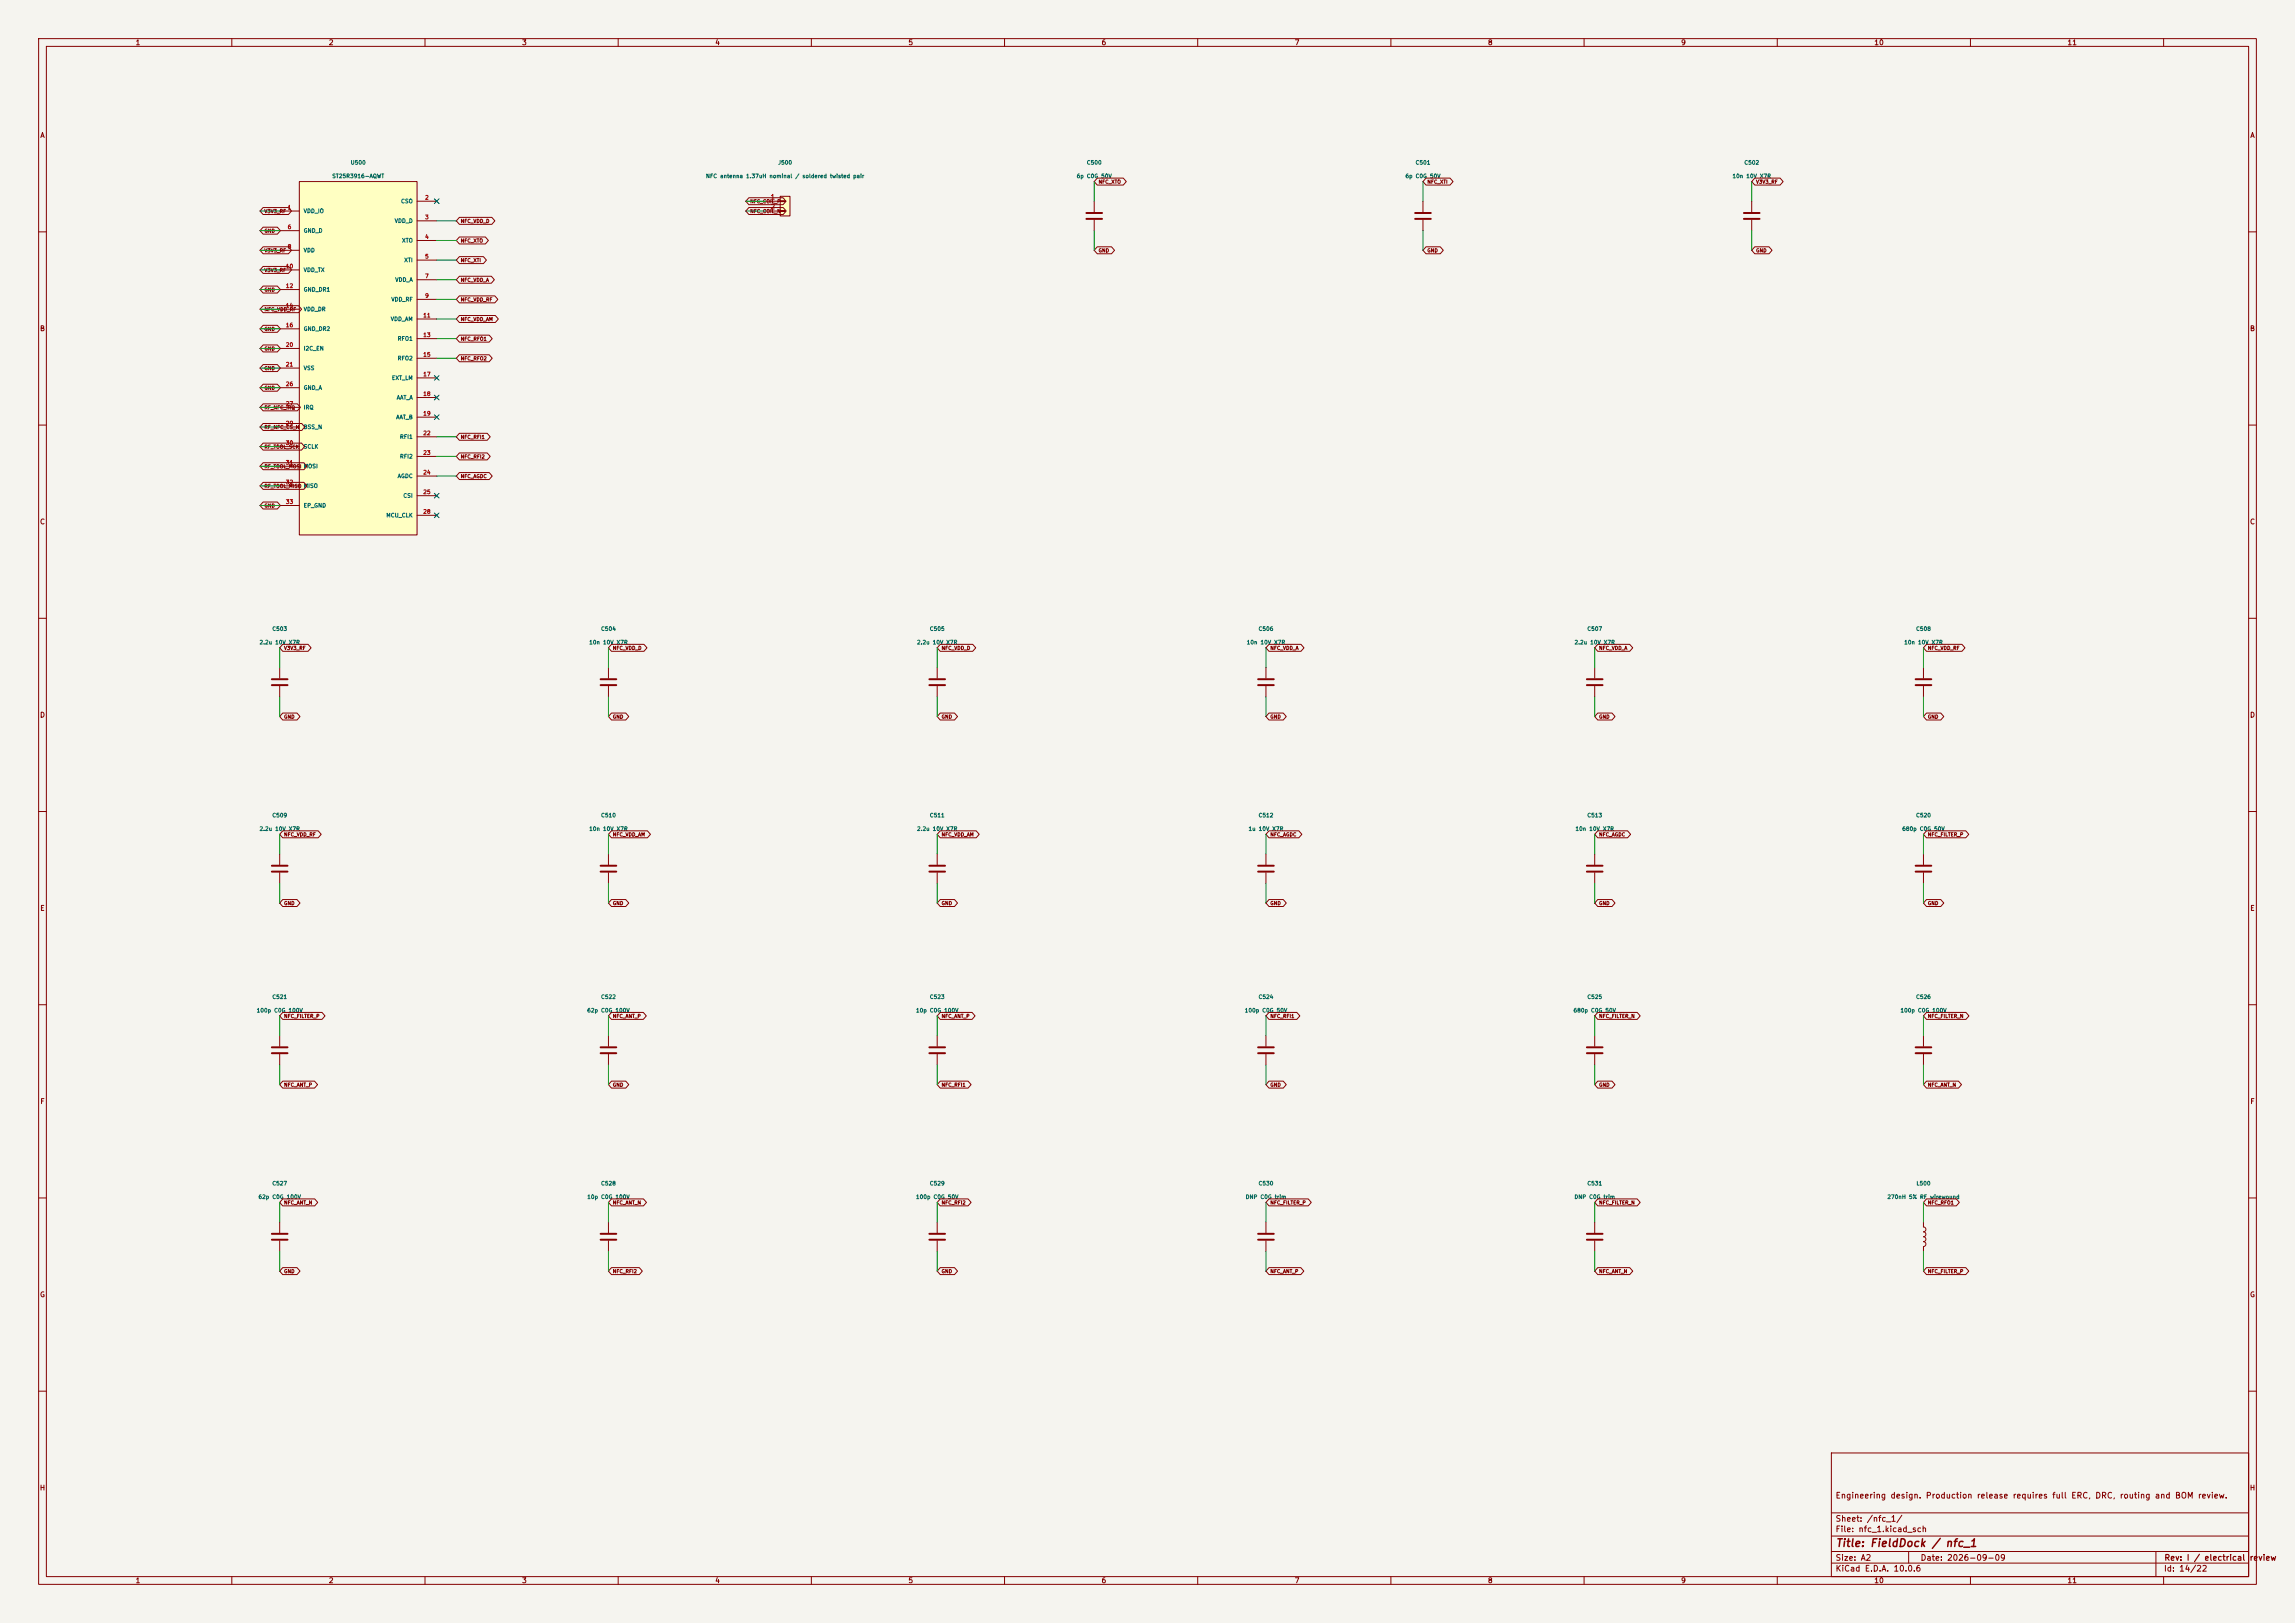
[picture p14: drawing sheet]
<svg xmlns="http://www.w3.org/2000/svg" width="594mm" height="420mm" viewBox="0 0 594 420" stroke-linecap="round" stroke-linejoin="round" font-family="sans-serif">
<defs><g id="words">
<text font-size="2" fill="#840000" x="475" y="400.8">Title: FieldDock / nfc_1</text>
<g font-size="1.5" fill="#840000">
<text x="475" y="388.1">Engineering design. Production release requires full ERC, DRC, routing and BOM review.</text>
<text x="475" y="394.1">Sheet: /nfc_1/</text>
<text x="475" y="396.8">File: nfc_1.kicad_sch</text>
<text x="475" y="407">KiCad E.D.A. 10.0.6</text>
<text x="475" y="404.2">Size: A2</text>
<text x="497" y="404.2">Date: 2026-09-09</text>
<text x="560" y="407">Id: 14/22</text>
<text x="560.1" y="404.2">Rev: I / electrical</text>
<text x="582.1" y="404.2">review</text>
</g>
<g font-size="1.3" fill="#840000">
<text x="35" y="12">1</text>
<text x="85" y="12">2</text>
<text x="135" y="12">3</text>
<text x="185" y="12">4</text>
<text x="235" y="12">5</text>
<text x="285" y="12">6</text>
<text x="335" y="12">7</text>
<text x="385" y="12">8</text>
<text x="435" y="12">9</text>
<text x="485" y="12">10</text>
<text x="535" y="12">11</text>
<text x="10.3" y="36">A</text>
<text x="582.3" y="36">A</text>
<text x="10.2" y="86">B</text>
<text x="582.2" y="86">B</text>
<text x="10.2" y="136">C</text>
<text x="582.2" y="136">C</text>
<text x="10.2" y="186">D</text>
<text x="582.2" y="186">D</text>
<text x="10.3" y="236">E</text>
<text x="582.3" y="236">E</text>
<text x="10.3" y="286">F</text>
<text x="582.3" y="286">F</text>
<text x="10.2" y="336">G</text>
<text x="582.2" y="336">G</text>
<text x="10.2" y="386">H</text>
<text x="582.2" y="386">H</text>
<text x="35" y="410">1</text>
<text x="85" y="410">2</text>
<text x="135" y="410">3</text>
<text x="185" y="410">4</text>
<text x="235" y="410">5</text>
<text x="285" y="410">6</text>
<text x="335" y="410">7</text>
<text x="385" y="410">8</text>
<text x="435" y="410">9</text>
<text x="485" y="410">10</text>
<text x="535" y="410">11</text>
</g>
<g font-size="1.3" fill="#a90000">
<text x="199.3" y="51.9">1</text>
<text x="199.3" y="54.5">2</text>
</g>
<g font-size="1" fill="#006464">
<text x="85.9" y="46.3">ST25R3916-AQWT</text>
<text x="90.7" y="42.8">U500</text>
<text x="182.6" y="46.3">NFC antenna 1.37uH nominal / soldered twisted pair</text>
<text x="201.3" y="42.8">J500</text>
<text x="278.6" y="46.3">6p C0G 50V</text>
<text x="281.2" y="42.8">C500</text>
<text x="363.7" y="46.3">6p C0G 50V</text>
<text x="366.3" y="42.8">C501</text>
<text x="448.3" y="46.3">10n 10V X7R</text>
<text x="451.4" y="42.8">C502</text>
<text x="103.7" y="52.8">CSO</text>
<text x="78.5" y="55.4">VDD_IO</text>
<text x="102" y="57.9">VDD_D</text>
<text x="78.5" y="60.5">GND_D</text>
<text x="78.5" y="65.5">VDD</text>
<text x="103.9" y="63">XTO</text>
<text x="78.5" y="70.6">VDD_TX</text>
<text x="104.5" y="68.1">XTI</text>
<text x="78.5" y="75.7">GND_DR1</text>
<text x="102.2" y="73.2">VDD_A</text>
<text x="78.5" y="80.8">VDD_DR</text>
<text x="101" y="83.3">VDD_AM</text>
<text x="101.2" y="78.2">VDD_RF</text>
<text x="78.5" y="85.9">GND_DR2</text>
<text x="102.8" y="88.4">RFO1</text>
<text x="78.5" y="90.9">I2C_EN</text>
<text x="102.8" y="93.5">RFO2</text>
<text x="78.5" y="96">VSS</text>
<text x="78.5" y="101.1">GND_A</text>
<text x="101.3" y="98.6">EXT_LM</text>
<text x="78.5" y="106.2">IRQ</text>
<text x="102.6" y="103.6">AAT_A</text>
<text x="78.5" y="111.3">BSS_N</text>
<text x="102.4" y="108.7">AAT_B</text>
<text x="103.4" y="113.8">RFI1</text>
<text x="78.5" y="116.3">SCLK</text>
<text x="103.4" y="118.9">RFI2</text>
<text x="102.8" y="124">AGDC</text>
<text x="78.5" y="131.6">EP_GND</text>
<text x="104.3" y="129">CSI</text>
<text x="99.9" y="134.1">MCU_CLK</text>
<text x="67.1" y="167">2.2u 10V X7R</text>
<text x="70.4" y="163.5">C503</text>
<text x="152.4" y="167">10n 10V X7R</text>
<text x="155.5" y="163.5">C504</text>
<text x="237.2" y="167">2.2u 10V X7R</text>
<text x="240.5" y="163.5">C505</text>
<text x="322.6" y="167">10n 10V X7R</text>
<text x="325.6" y="163.5">C506</text>
<text x="407.4" y="167">2.2u 10V X7R</text>
<text x="410.7" y="163.5">C507</text>
<text x="492.7" y="167">10n 10V X7R</text>
<text x="495.8" y="163.5">C508</text>
<text x="67.1" y="215.2">2.2u 10V X7R</text>
<text x="70.4" y="211.7">C509</text>
<text x="152.4" y="215.2">10n 10V X7R</text>
<text x="155.5" y="211.7">C510</text>
<text x="237.2" y="215.2">2.2u 10V X7R</text>
<text x="240.5" y="211.7">C511</text>
<text x="323" y="215.2">1u 10V X7R</text>
<text x="325.6" y="211.7">C512</text>
<text x="407.7" y="215.2">10n 10V X7R</text>
<text x="410.7" y="211.7">C513</text>
<text x="492.2" y="215.2">680p C0G 50V</text>
<text x="495.8" y="211.7">C520</text>
<text x="66.3" y="262.2">100p C0G 100V</text>
<text x="70.4" y="258.7">C521</text>
<text x="151.9" y="262.2">62p C0G 100V</text>
<text x="155.5" y="258.7">C522</text>
<text x="237" y="262.2">10p C0G 100V</text>
<text x="240.5" y="258.7">C523</text>
<text x="322.1" y="262.2">100p C0G 50V</text>
<text x="325.6" y="258.7">C524</text>
<text x="407.1" y="262.2">680p C0G 50V</text>
<text x="410.7" y="258.7">C525</text>
<text x="491.8" y="262.2">100p C0G 100V</text>
<text x="495.8" y="258.7">C526</text>
<text x="66.8" y="310.5">62p C0G 100V</text>
<text x="70.4" y="307">C527</text>
<text x="151.9" y="310.5">10p C0G 100V</text>
<text x="155.5" y="307">C528</text>
<text x="237" y="310.5">100p C0G 50V</text>
<text x="240.5" y="307">C529</text>
<text x="322.3" y="310.5">DNP C0G trim</text>
<text x="325.6" y="307">C530</text>
<text x="407.4" y="310.5">DNP C0G trim</text>
<text x="410.7" y="307">C531</text>
<text x="488.4" y="310.5">270nH 5% RF wirewound</text>
<text x="495.9" y="307">L500</text>
</g>
<g font-size="1" fill="#a90000">
<text x="109.9" y="51.9">2</text>
<text x="74.3" y="54.4">1</text>
<text x="74.3" y="59.5">6</text>
<text x="109.9" y="57">3</text>
<text x="74.3" y="64.6">8</text>
<text x="109.9" y="62">4</text>
<text x="73.9" y="69.7">10</text>
<text x="109.9" y="67.1">5</text>
<text x="73.9" y="74.7">12</text>
<text x="109.9" y="72.2">7</text>
<text x="109.9" y="77.3">9</text>
<text x="73.9" y="79.8">14</text>
<text x="109.4" y="82.4">11</text>
<text x="73.9" y="84.9">16</text>
<text x="73.9" y="90">20</text>
<text x="109.4" y="87.4">13</text>
<text x="73.9" y="95.1">21</text>
<text x="109.4" y="92.5">15</text>
<text x="73.9" y="100.1">26</text>
<text x="109.4" y="97.6">17</text>
<text x="73.9" y="105.2">27</text>
<text x="109.4" y="102.7">18</text>
<text x="109.4" y="107.8">19</text>
<text x="73.9" y="110.3">29</text>
<text x="109.4" y="112.8">22</text>
<text x="73.9" y="115.4">30</text>
<text x="109.4" y="117.9">23</text>
<text x="73.9" y="120.5">31</text>
<text x="73.9" y="125.5">32</text>
<text x="109.4" y="123">24</text>
<text x="73.9" y="130.6">33</text>
<text x="109.4" y="128.1">25</text>
<text x="109.4" y="133.2">28</text>
</g>
<g font-size=".9" fill="#840000">
<text x="284.2" y="47.7">NFC_XTO</text>
<text x="369.3" y="47.7">NFC_XTI</text>
<text x="454.4" y="47.7">V3V3_RF</text>
<text x="194.1" y="52.8">NFC_COIL_P</text>
<text x="68.3" y="55.4">V3V3_RF</text>
<text x="119.1" y="57.9">NFC_VDD_D</text>
<text x="194.1" y="55.4">NFC_COIL_N</text>
<text x="68.3" y="65.5">V3V3_RF</text>
<text x="68.3" y="60.4">GND</text>
<text x="119.1" y="63">NFC_XTO</text>
<text x="284.2" y="65.5">GND</text>
<text x="369.3" y="65.5">GND</text>
<text x="454.4" y="65.5">GND</text>
<text x="68.3" y="70.6">V3V3_RF</text>
<text x="119.1" y="68.1">NFC_XTI</text>
<text x="68.3" y="75.7">GND</text>
<text x="119.1" y="73.1">NFC_VDD_A</text>
<text x="68.3" y="80.8">NFC_VDD_RF</text>
<text x="119.1" y="78.2">NFC_VDD_RF</text>
<text x="119.1" y="83.3">NFC_VDD_AM</text>
<text x="68.3" y="85.8">GND</text>
<text x="119.1" y="88.4">NFC_RFO1</text>
<text x="68.3" y="90.9">GND</text>
<text x="68.3" y="96">GND</text>
<text x="119.1" y="93.5">NFC_RFO2</text>
<text x="68.3" y="101.1">GND</text>
<text x="68.3" y="106.2">RF_NFC_IRQ</text>
<text x="68.3" y="111.2">RF_NFC_CS_N</text>
<text x="119.1" y="113.8">NFC_RFI1</text>
<text x="68.3" y="116.3">RF_TOOL_SCK</text>
<text x="119.1" y="118.9">NFC_RFI2</text>
<text x="68.3" y="121.4">RF_TOOL_MOSI MOSI</text>
<text x="119.1" y="123.9">NFC_AGDC</text>
<text x="68.3" y="126.5">RF_TOOL_MISO MISO</text>
<text x="68.3" y="131.6">GND</text>
<text x="73.4" y="168.4">V3V3_RF</text>
<text x="158.5" y="168.4">NFC_VDD_D</text>
<text x="243.6" y="168.4">NFC_VDD_D</text>
<text x="328.7" y="168.4">NFC_VDD_A</text>
<text x="413.8" y="168.4">NFC_VDD_A</text>
<text x="498.9" y="168.4">NFC_VDD_RF</text>
<text x="73.4" y="186.2">GND</text>
<text x="158.5" y="186.2">GND</text>
<text x="243.6" y="186.2">GND</text>
<text x="328.7" y="186.2">GND</text>
<text x="413.8" y="186.2">GND</text>
<text x="498.9" y="186.2">GND</text>
<text x="73.4" y="216.6">NFC_VDD_RF</text>
<text x="158.5" y="216.6">NFC_VDD_AM</text>
<text x="243.6" y="216.6">NFC_VDD_AM</text>
<text x="328.7" y="216.6">NFC_AGDC</text>
<text x="413.8" y="216.6">NFC_AGDC</text>
<text x="498.9" y="216.6">NFC_FILTER_P</text>
<text x="73.4" y="234.4">GND</text>
<text x="158.5" y="234.4">GND</text>
<text x="243.6" y="234.4">GND</text>
<text x="328.7" y="234.4">GND</text>
<text x="413.8" y="234.4">GND</text>
<text x="498.9" y="234.4">GND</text>
<text x="73.4" y="263.6">NFC_FILTER_P</text>
<text x="158.5" y="263.6">NFC_ANT_P</text>
<text x="243.6" y="263.6">NFC_ANT_P</text>
<text x="328.7" y="263.6">NFC_RFI1</text>
<text x="413.8" y="263.6">NFC_FILTER_N</text>
<text x="498.9" y="263.6">NFC_FILTER_N</text>
<text x="73.4" y="281.4">NFC_ANT_P</text>
<text x="158.5" y="281.4">GND</text>
<text x="243.6" y="281.4">NFC_RFI1</text>
<text x="328.7" y="281.4">GND</text>
<text x="413.8" y="281.4">GND</text>
<text x="498.9" y="281.4">NFC_ANT_N</text>
<text x="73.4" y="311.9">NFC_ANT_N</text>
<text x="158.5" y="311.9">NFC_ANT_N</text>
<text x="243.6" y="311.9">NFC_RFI2</text>
<text x="328.7" y="311.9">NFC_FILTER_P</text>
<text x="413.8" y="311.9">NFC_FILTER_N</text>
<text x="498.9" y="311.9">NFC_RFO1</text>
<text x="73.4" y="329.7">GND</text>
<text x="158.5" y="329.7">NFC_RFI2</text>
<text x="243.6" y="329.7">GND</text>
<text x="328.7" y="329.7">NFC_ANT_P</text>
<text x="413.8" y="329.7">NFC_ANT_N</text>
<text x="498.9" y="329.7">NFC_FILTER_P</text>
</g>
</g></defs>
<path d="M0 0h594v420h-594z" fill="#f5f4ef" stroke="#f5f4ef" stroke-width=".26"/>
<g fill="none" stroke="#840000" stroke-width=".26">
<path d="M10 10h574v400h-574zM12 12h570v396h-570zM60 10v2M110 10v2M160 10v2M210 10v2M260 10v2M310 10v2M360 10v2M410 10v2M460 10v2M510 10v2"/>
<path d="M560 10v2M10 60h2M582 60h2M10 110h2M582 110h2M10 160h2M327.7 172.7v2.8M327.7 177.5v2.8M412.7 172.7v2.8M412.7 177.5v2.8M582 160h2M10 210h2"/>
<path d="M582 210h2M242.6 221v2.8M242.6 225.8v2.8M327.7 221v2.8M327.7 225.8v2.8M10 260h2M242.6 268v2.8M242.6 272.8v2.8M327.7 268v2.8M327.7 272.8v2.8M582 260h2M10 310h2"/>
<path d="M242.6 316.2v2.8M582 310h2M242.6 321.1v2.8M10 360h2M474 376h108v32h-108zM582 360h2M474 397.5h108M474 391.5h108M60 408v2M110 408v2M160 408v2M210 408v2"/>
<path d="M260 408v2M310 408v2M360 408v2M410 408v2M460 408v2M474 404.5h108M474 401.5h108M494 401.5v3M510 408v2M558 401.5v6.5M560 408v2"/>
</g>
<g fill="none" stroke="#840000" stroke-width=".51">
<path d="M325.6 175.8h4.1M325.6 177.3h4.1M410.7 175.8h4.1M410.7 177.3h4.1M240.5 224h4.1M240.5 225.6h4.1M325.6 224h4.1M325.6 225.6h4.1M240.5 271h4.1M240.5 272.5h4.1M325.6 271h4.1M325.6 272.5h4.1"/>
<path d="M240.5 319.3h4.1M240.5 320.8h4.1"/>
</g>
<path d="M201.9 50.8h2.6v5.1h-2.6z" fill="#ffffc2"/>
<g fill="none" stroke="#840000" stroke-width=".26">
<path d="M198.1 52.1h3.8M198.1 54.6h3.8M201.9 50.8h2.6v5.1h-2.6zM201.9 51.9h1.3v.3h-1.3zM201.9 54.5h1.3v.2h-1.3zM283.2 52.1v2.8M283.2 56.9v2.8M368.3 52.1v2.8M368.3 56.9v2.8M72.4 172.7v2.8M72.4 177.5v2.8M242.6 172.7v2.8"/>
<path d="M242.6 177.5v2.8M497.8 172.7v2.8M497.8 177.5v2.8M497.8 221v2.8M497.8 225.8v2.8M412.7 268v2.8M412.7 272.8v2.8M497.8 268v2.8M497.8 272.8v2.8M412.7 316.2v2.8M497.8 316.2v1.3l.5 .2 .2 .4-.2 .5-.5 .2 .5 .2 .2 .4-.2 .4-.5 .2 .5 .2 .2 .5-.2 .4-.5 .2 .5 .2 .2 .4-.2 .5-.5 .2v1.3M412.7 321.1v2.8"/>
</g>
<g fill="none" stroke="#840000" stroke-width=".51">
<path d="M281.2 55.1h4M281.2 56.6h4M366.3 55.1h4M366.3 56.6h4M70.4 175.8h4M70.4 177.3h4M240.5 175.8h4.1M240.5 177.3h4.1M495.8 175.8h4.1M495.8 177.3h4.1M495.8 224h4.1M495.8 225.6h4.1"/>
<path d="M410.7 271h4.1M410.7 272.5h4.1M495.8 271h4.1M495.8 272.5h4.1M410.7 319.3h4.1M410.7 320.8h4.1"/>
</g>
<path d="M77.5 47h30.4v91.4h-30.4z" fill="#ffffc2"/>
<g fill="none" stroke="#840000" stroke-width=".26">
<path d="M68.1 58.8h3.7l.8 .9-.8 .9h-3.7l-.8-.9zM68.1 53.7h6.6l.7 .9-.7 .9h-6.6l-.8-.9zM72.4 54.6h5.1M72.4 59.7h5.1M77.5 47h30.4v91.4h-30.4zM107.9 52.1h5.1M107.9 57.2h5.1M118.9 56.2h8.4l.8 1-.8 .9h-8.4l-.8-.9zM193.8 53.7h8.9l.8 .9-.8 .9h-8.9l-.8-.9zM193.8 51.2h8.9l.7 .9-.7 .9h-8.9l-.8-.9zM284 46.1h6.7l.8 .9-.8 .9h-6.7l-.8-.9zM369.1 46.1h6.2l.8 .9-.8 .9h-6.2l-.8-.9z"/>
<path d="M453.4 52.1v2.8M453.4 56.9v2.8M454.2 46.1h6.5l.8 .9-.8 .9h-6.5l-.8-.9zM68.1 74h3.7l.8 .9-.8 .9h-3.7l-.8-.9zM68.1 79.1h9.2l.8 .9-.8 .9h-9.2l-.8-.9zM68.1 63.9h6.6l.7 .9-.7 .9h-6.6l-.8-.9zM68.1 68.9h6.6l.7 1-.7 .9h-6.6l-.8-.9zM72.4 64.8h5.1M72.4 69.9h5.1M72.4 74.9h5.1M107.9 62.2h5.1M107.9 67.3h5.1"/>
<path d="M107.9 72.4h5.1M107.9 77.5h5.1M118.9 61.3h6.7l.8 .9-.8 .9h-6.7l-.8-.9zM118.9 66.4h6.2l.8 .9-.8 .9h-6.2l-.8-.9zM118.9 71.5h8.3l.8 .9-.8 .9h-8.3l-.8-.9zM118.9 76.6h9.2l.8 .9-.8 .9h-9.2l-.8-.9zM284 63.9h3.7l.8 .9-.8 .9h-3.7l-.8-.9zM369.1 63.9h3.7l.8 .9-.8 .9h-3.7l-.8-.9zM454.2 63.9h3.7l.8 .9-.8 .9h-3.7l-.8-.9zM68.1 84.2h3.7l.8 .9-.8 .9h-3.7l-.8-.9zM68.1 89.3h3.7l.8 .9-.8 .9h-3.7l-.8-.9zM68.1 94.3h3.7l.8 1-.8 .9h-3.7l-.8-.9z"/>
<path d="M68.1 99.4h3.7l.8 .9-.8 .9h-3.7l-.8-.9zM72.4 80h5.1M72.4 85.1h5.1M72.4 90.2h5.1M72.4 95.3h5.1M107.9 82.6h5.1M107.9 87.6h5.1M107.9 92.7h5.1M107.9 97.8h5.1M118.9 86.7h7.7l.8 .9-.8 .9h-7.7l-.8-.9zM118.9 91.8h7.7l.8 .9-.8 .9h-7.7l-.8-.9zM118.9 81.6h9.3l.8 1-.8 .9h-9.3l-.8-.9z"/>
<path d="M68.1 104.5h8.9l.8 .9-.8 .9h-8.9l-.8-.9zM68.1 109.6h10l.8 .9-.8 .9h-10l-.8-.9zM68.1 114.7h9.9l.8 .9-.8 .9h-9.9l-.8-.9zM68.1 119.7h10.5l.8 1-.8 .9h-10.5l-.8-.9zM72.4 100.3h5.1M72.4 105.4h5.1M72.4 110.5h5.1M72.4 115.6h5.1M107.9 102.9h5.1M107.9 108h5.1M107.9 113h5.1M107.9 118.1h5.1"/>
<path d="M118.9 117.2h7.2l.8 .9-.8 .9h-7.2l-.8-.9zM118.9 112.1h7.2l.8 .9-.8 .9h-7.2l-.8-.9zM68.1 124.8h10.5l.8 .9-.8 .9h-10.5l-.8-.9zM68.1 129.9h3.7l.8 .9-.8 .9h-3.7l-.8-.9zM72.4 120.7h5.1M72.4 125.7h5.1M72.4 130.8h5.1M107.9 123.2h5.1M107.9 128.3h5.1M107.9 133.4h5.1M118.9 122.3h7.7l.8 .9-.8 .9h-7.7l-.8-.9zM73.2 166.7h6.5l.8 .9-.8 .9h-6.5l-.8-.9z"/>
<path d="M157.5 172.7v2.8M157.5 177.5v2.8M158.3 166.7h8.4l.8 .9-.8 .9h-8.4l-.8-.9zM243.4 166.7h8.4l.7 .9-.7 .9h-8.4l-.8-.9zM328.4 166.7h8.3l.8 .9-.8 .9h-8.3l-.7-.9zM413.5 166.7h8.3l.8 .9-.8 .9h-8.3l-.8-.9zM498.6 166.7h9.2l.8 .9-.8 .9h-9.2l-.8-.9zM73.2 184.5h3.7l.8 .9-.8 .9h-3.7l-.8-.9zM158.3 184.5h3.7l.7 .9-.7 .9h-3.7l-.8-.9zM243.4 184.5h3.6l.8 .9-.8 .9h-3.6l-.8-.9zM328.4 184.5h3.7l.8 .9-.8 .9h-3.7l-.7-.9zM413.5 184.5h3.7l.8 .9-.8 .9h-3.7l-.8-.9z"/>
<path d="M498.6 184.5h3.7l.8 .9-.8 .9h-3.7l-.8-.9zM73.2 215h9.2l.7 .9-.7 .9h-9.2l-.8-.9zM158.3 215h9.3l.8 .9-.8 .9h-9.3l-.8-.9zM243.4 215h9.3l.7 .9-.7 .9h-9.3l-.8-.9zM328.4 215h7.8l.8 .9-.8 .9h-7.8l-.7-.9zM413.5 215h7.8l.7 .9-.7 .9h-7.8l-.8-.9zM498.6 215h10.2l.8 .9-.8 .9h-10.2l-.8-.9zM72.4 221v2.8M72.4 225.8v2.8M73.2 232.8h3.7l.8 .9-.8 .9h-3.7l-.8-.9zM157.5 221v2.8M157.5 225.8v2.8"/>
<path d="M158.3 232.8h3.7l.7 .9-.7 .9h-3.7l-.8-.9zM243.4 232.8h3.6l.8 .9-.8 .9h-3.6l-.8-.9zM328.4 232.8h3.7l.8 .9-.8 .9h-3.7l-.7-.9zM412.7 221v2.8M412.7 225.8v2.8M413.5 232.8h3.7l.8 .9-.8 .9h-3.7l-.8-.9zM498.6 232.8h3.7l.8 .9-.8 .9h-3.7l-.8-.9zM72.4 268v2.8M72.4 272.8v2.8M73.2 262h10.1l.8 .9-.8 .9h-10.1l-.8-.9zM73.2 279.8h8.2l.8 .9-.8 .9h-8.2l-.8-.9zM157.5 268v2.8"/>
<path d="M157.5 272.8v2.8M158.3 279.8h3.7l.7 .9-.7 .9h-3.7l-.8-.9zM158.3 262h8.2l.8 .9-.8 .9h-8.2l-.8-.9zM243.4 279.8h7.2l.7 .9-.7 .9h-7.2l-.8-.9zM243.4 262h8.2l.8 .9-.8 .9h-8.2l-.8-.9zM328.4 279.8h3.7l.8 .9-.8 .9h-3.7l-.7-.9zM328.4 262h7.3l.7 .9-.7 .9h-7.3l-.7-.9zM413.5 279.8h3.7l.8 .9-.8 .9h-3.7l-.8-.9zM413.5 262h10.2l.8 .9-.8 .9h-10.2l-.8-.9zM498.6 279.8h8.3l.8 .9-.8 .9h-8.3l-.8-.9zM498.6 262h10.2l.8 .9-.8 .9h-10.2l-.8-.9zM72.4 316.2v2.8"/>
<path d="M73.2 310.2h8.3l.7 1-.7 .9h-8.3l-.8-.9zM157.5 316.2v2.8M158.3 310.2h8.2l.8 1-.8 .9h-8.2l-.8-.9zM243.4 310.2h7.2l.7 1-.7 .9h-7.2l-.8-.9zM327.7 316.2v2.8M328.4 310.2h10.2l.8 1-.8 .9h-10.2l-.7-.9zM413.5 310.2h10.2l.8 1-.8 .9h-10.2l-.8-.9zM498.6 310.2h7.7l.8 1-.8 .9h-7.7l-.8-.9zM72.4 321.1v2.8M73.2 328h3.7l.8 .9-.8 .9h-3.7l-.8-.9zM157.5 321.1v2.8M158.3 328h7.2l.8 .9-.8 .9h-7.2l-.8-.9z"/>
<path d="M243.4 328h3.6l.8 .9-.8 .9h-3.6l-.8-.9zM327.7 321.1v2.8M328.4 328h8.3l.8 .9-.8 .9h-8.3l-.7-.9zM413.5 328h8.3l.8 .9-.8 .9h-8.3l-.8-.9zM498.6 328h10.2l.8 .9-.8 .9h-10.2l-.8-.9z"/>
</g>
<g fill="none" stroke="#840000" stroke-width=".51">
<path d="M451.4 55.1h4M451.4 56.6h4M155.4 175.8h4.1M155.4 177.3h4.1M70.4 224h4M70.4 225.6h4M155.4 224h4.1M155.4 225.6h4.1M410.7 224h4.1M410.7 225.6h4.1M70.4 271h4M70.4 272.5h4"/>
<path d="M155.4 271h4.1M155.4 272.5h4.1M70.4 319.3h4M155.4 319.3h4.1M325.6 319.3h4.1M70.4 320.8h4M155.4 320.8h4.1M325.6 320.8h4.1"/>
</g>
<g fill="none" stroke="#009600" stroke-width=".26">
<path d="M67.3 59.7h5.1M67.3 54.6h5.1M113 57.2h5.1M193 54.6h5.1M193 52.1h5.1M283.2 47v5.1M283.2 59.7v5.1M368.3 47v5.1M368.3 59.7v5.1M453.4 47v5.1M453.4 59.7v5.1M67.3 64.8h5.1"/>
<path d="M67.3 69.9h5.1M67.3 74.9h5.1M113 62.2h5.1M113 67.3h5.1M113 72.4h5.1M113 77.5h5.1M67.3 80h5.1M67.3 85.1h5.1M67.3 90.2h5.1M67.3 95.3h5.1M113 82.6h5.1M113 87.6h5.1"/>
<path d="M113 92.7h5.1M67.3 100.3h5.1M67.3 105.4h5.1M67.3 110.5h5.1M67.3 115.6h5.1M113 118.1h5.1M113 113h5.1M67.3 120.7h5.1M67.3 125.7h5.1M67.3 130.8h5.1M113 123.2h5.1M72.4 167.6v5.1"/>
<path d="M157.5 167.6v5.1M242.6 167.6v5.1M327.7 167.6v5.1M412.7 167.6v5.1M497.8 167.6v5.1M72.4 180.3v5.1M157.5 180.3v5.1M242.6 180.3v5.1M327.7 180.3v5.1M412.7 180.3v5.1M497.8 180.3v5.1M72.4 215.9v5.1"/>
<path d="M157.5 215.9v5.1M242.6 215.9v5.1M327.7 215.9v5.1M412.7 215.9v5.1M497.8 215.9v5.1M72.4 228.6v5.1M157.5 228.6v5.1M242.6 228.6v5.1M327.7 228.6v5.1M412.7 228.6v5.1M497.8 228.6v5.1M72.4 262.9v5.1"/>
<path d="M72.4 275.6v5.1M157.5 262.9v5.1M157.5 275.6v5.1M242.6 262.9v5.1M242.6 275.6v5.1M327.7 262.9v5.1M327.7 275.6v5.1M412.7 262.9v5.1M412.7 275.6v5.1M497.8 262.9v5.1M497.8 275.6v5.1M72.4 311.2v5"/>
<path d="M157.5 311.2v5M242.6 311.2v5M327.7 311.2v5M412.7 311.2v5M497.8 311.2v5M72.4 323.9v5M157.5 323.9v5M242.6 323.9v5M327.7 323.9v5M412.7 323.9v5M497.8 323.9v5"/>
</g>
<path d="M112.4 51.5l1.2 1.2M113.6 51.5l-1.2 1.2M112.4 97.2l1.2 1.2M113.6 97.2l-1.2 1.2M112.4 102.3l1.2 1.2M112.4 107.3l1.2 1.3M113.6 102.3l-1.2 1.2M113.6 107.3l-1.2 1.3M112.4 127.7l1.2 1.2M112.4 132.7l1.2 1.3M113.6 127.7l-1.2 1.2M113.6 132.7l-1.2 1.3" fill="none" stroke="#000084" stroke-width=".26"/>
<use href="#words"/>
</svg>
